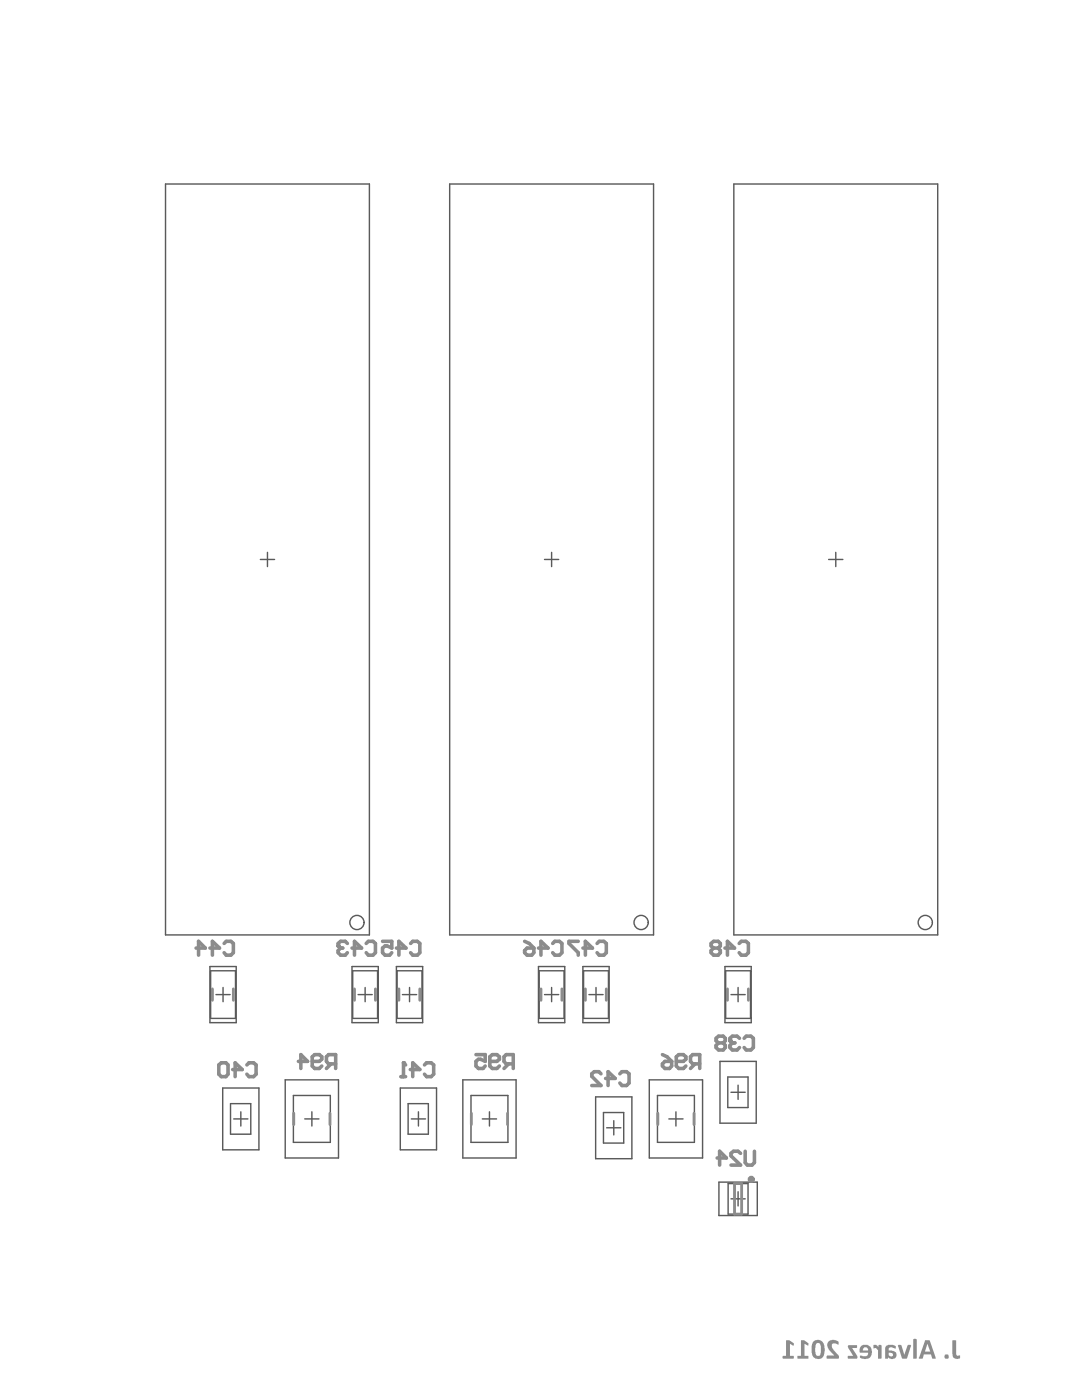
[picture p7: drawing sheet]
<svg xmlns="http://www.w3.org/2000/svg" width="128mm" height="166mm" viewBox="0 0 128 166" stroke-linecap="round" stroke-linejoin="round" font-family="sans-serif">
<g fill="none" stroke="#5a5a5a" stroke-width=".17">
<path d="M19.6 21.8h24.2v89.2h-24.2zM53.4 21.8h24.2v89.2h-24.2zM87.1 21.8h24.2v89.2h-24.2zM30.9 66.4h1.7M31.7 65.6v1.6M64.6 66.4h1.7M65.5 65.6v1.6M98.3 66.4h1.7M99.2 65.6v1.6M24.9 114.7h3.1v6.7h-3.1zM25 115.2h2.9v5.7h-2.9zM25.6 118h1.7"/>
<path d="M26.5 117.2v1.7M41.8 114.7h3.1v6.7h-3.1zM41.9 115.2h2.9v5.7h-2.9zM42.5 118h1.7M43.3 117.2v1.7M47 114.7h3.2v6.7h-3.2zM47.1 115.2h3v5.7h-3zM47.8 118h1.6M48.6 117.2v1.7M63.9 114.7h3.1v6.7h-3.1zM64 115.2h2.9v5.7h-2.9zM64.6 118h1.7"/>
<path d="M65.5 117.2v1.7M69.2 114.7h3.1v6.7h-3.1zM69.3 115.2h2.9v5.7h-2.9zM69.9 118h1.7M70.7 117.2v1.7M86 114.7h3.2v6.7h-3.2zM86.1 115.2h3v5.7h-3zM86.8 118h1.6M87.6 117.2v1.7M26.4 129.1h4.3v7.4h-4.3zM27.4 131h2.4v3.6h-2.4zM27.7 132.8h1.7"/>
<path d="M28.6 132v1.6M33.9 128.2h6.3v9.2h-6.3zM34.8 130h4.4v5.6h-4.4zM36.2 132.8h1.7M37 132v1.6M47.5 129.1h4.3v7.4h-4.3zM48.4 131h2.4v3.6h-2.4zM48.8 132.8h1.7M49.7 132v1.6M54.9 128.2h6.4v9.2h-6.4zM55.9 130h4.4v5.6h-4.4zM57.2 132.8h1.7"/>
<path d="M58.1 132v1.6M70.7 130.2h4.3v7.3h-4.3zM71.6 132h2.4v3.7h-2.4zM72 133.9h1.7M72.8 133v1.7M77.1 128.2h6.3v9.2h-6.3zM78 130h4.4v5.6h-4.4zM79.4 132.8h1.7M80.2 132v1.6M85.4 126h4.3v7.3h-4.3zM86.4 127.8h2.4v3.6h-2.4zM86.8 129.6h1.6"/>
<path d="M87.6 128.8v1.7M85.3 140.3h4.6v4h-4.6zM86.4 140.5h2.4v3.6h-2.4zM86.8 142.3h1.6M87.6 141.4v1.7"/>
<circle cx="42.4" cy="109.5" r=".84"/>
<circle cx="76.1" cy="109.5" r=".84"/>
<circle cx="109.8" cy="109.5" r=".84"/>
</g>
<g fill="none" stroke="#8c8c8c" stroke-width=".34">
<path d="M25.2 117.4v1.3M27.7 117.4v1.3M42.1 117.4v1.3M44.6 117.4v1.3M47.3 117.4v1.3M49.8 117.4v1.3M64.2 117.4v1.3M66.7 117.4v1.3M69.5 117.4v1.3M72 117.4v1.3M86.3 117.4v1.3M88.8 117.4v1.3"/>
<path d="M34.9 132.1v1.4M39.2 132.1v1.4M55.9 132.1v1.4M60.2 132.1v1.4M78.1 132.1v1.4M82.4 132.1v1.4M87.2 140.5h.8v3.6h-.8z"/>
</g>
<path d="M47.6 127.8h.5M47.9 126.1v1.7M48.7 126.9h1.1l-.8-.8v1.7M50.4 126.4l.2-.3h.6l.3 .3v1.1l-.3 .3h-.6l-.2-.3" fill="none" stroke="#8c8c8c" stroke-width=".42"/>
<circle cx="47.9" cy="126.1" r=".21" fill="#8c8c8c"/>
<path d="M47.9 126.1l.2 .3M85.1 137.4h1.1l-.8-.8v1.7M87.8 123.2l-.3-.2h-.6l-.3 .2v.3M87.9 136.9l-.3-.3h-.5l-.3 .3v.3l1.1 1.1h-1.1M88.3 123.2l.3-.2h.5l.3 .2v1.1l-.3 .3h-.5l-.3-.3M88.4 136.6v1.4l.3 .3h.5l.3-.3v-1.4" fill="none" stroke="#8c8c8c" stroke-width=".42"/>
<circle cx="86.6" cy="123.5" r=".21" fill="#8c8c8c"/>
<g fill="none" stroke="#8c8c8c" stroke-width=".42">
<path d="M23.3 112.5h1.1l-.8-.8v1.7M24.9 112.5h1.2l-.9-.8v1.7M26.6 112l.3-.3h.5l.3 .3v1.1l-.3 .3h-.5l-.3-.3M41.2 112l-.2-.3h-.6l-.3 .3v.3M41.8 112.5h1.1l-.8-.8v1.7M43.5 112l.2-.3h.6l.3 .3v1.1l-.3 .3h-.6l-.2-.3M45.4 111.7h1.1v.8l-.6-.2h-.2l-.3 .2v.6l.3 .3h.5l.3-.3M47 112.5h1.2l-.9-.8v1.7M48.7 112l.3-.3h.5l.3 .3v1.1l-.3 .3h-.5l-.3-.3M62.3 111.7l.5 .3 .6 .5M62.6 112.5h.8v.6l-.3 .3h-.5l-.3-.3v-.3zM63.9 112.5h1.1l-.8-.8v1.7"/>
<path d="M65.6 112l.2-.3h.6l.3 .3v1.1l-.3 .3h-.6l-.2-.3M84.7 112.5l-.3-.2v-.3l.3-.3h.5l.3 .3v.3l-.3 .2M84.7 112.5l-.3 .3v.3l.3 .3h.5l.3-.3v-.3l-.3-.3M84.7 112.5h.5M86 112.5h1.2l-.9-.8v1.7M87.7 112l.3-.3h.5l.3 .3v1.1l-.3 .3h-.5l-.3-.3M26 126.4l.3-.3h.5l.3 .3v1.1l-.3 .3h-.5l-.3-.3zM27.6 126.9h1.1l-.8-.8v1.7M29.3 126.4l.3-.3h.5l.3 .3v1.1l-.3 .3h-.5l-.3-.3M35.4 126h1.1l-.8-.8v1.6M37.1 126h.8l.3-.3v-.3l-.3-.2h-.6l-.2 .2v1.1l.2 .3h.6l.3-.3M39.3 126.3l-.6 .5"/>
<path d="M39.8 126.3h-.8l-.3-.3v-.6l.3-.2h.8v1.6M56.5 125.2h1.1v.8l-.6-.3h-.2l-.3 .3v.5l.3 .3h.5l.3-.3M58.1 126h.9l.3-.3v-.3l-.3-.2h-.6l-.3 .2v1.1l.3 .3h.6l.3-.3M60.4 126.3l-.6 .5M60.9 126.3h-.8l-.3-.3v-.6l.3-.2h.8v1.6M71.3 127.4l-.2-.2h-.6l-.3 .2v.3l1.1 1.1h-1.1M71.9 128h1.1l-.8-.8v1.6M73.6 127.4l.2-.2h.6l.3 .2v1.1l-.3 .3h-.6l-.2-.3M85.3 123.8h.5M85.3 123.8l-.3 .3v.2l.3 .3h.5l.3-.3v-.2l-.3-.3M85.3 123.8l-.3-.3v-.3l.3-.2h.5l.3 .2v.3l-.3 .3M86.6 123.5l.3 .3"/>
<path d="M86.9 123.8h.3M86.9 123.8l-.3 .3v.2l.3 .3h.6l.3-.3"/>
</g>
<circle cx="40.1" cy="112.3" r=".21" fill="#8c8c8c"/>
<path d="M40.1 112.3l.3 .2M40.4 112.5h.3M40.4 112.5l-.3 .3v.3l.3 .3h.6l.2-.3" fill="none" stroke="#8c8c8c" stroke-width=".42"/>
<g fill="#8c8c8c">
<path d="M113.1 159.1h.4v1.5a.24 .24 0 0 0 .1 .3 .24 .24 0 0 0 .3-.1 .29 .29 0 0 1 0 .4 .29 .29 0 0 1-.3 .1 .58 .58 0 0 1-.6-.6z"/>
<path d="M108.4 158.9h.4v2.4h-.4z"/>
<path d="M106.6 159.7h.4l.3 1.1 .4-1.1 .3-.1a.12 .12 0 0 1 .1 .1 .12 .12 0 0 1 0 .1l-.5 1.5h-.5z"/>
<path d="M103.7 159.6h.3l.3 .3v-.2v-.1l.3 .1v1.6h-.4v-1.1a.46 .46 0 0 0-.5-.2z"/>
<path d="M100.7 159.7h1v.3h-.6l.7 1-.1 .3h-1.1v-.4h.7l-.6-.9z"/>
<path d="M98.4 159.1a.82 .82 0 0 1 1.1 .2v.3h-.1a.51 .51 0 0 0-.7 0 .82 .82 0 0 0 .4 .8l.5 .5-.1 .4h-1.4v-.3l.1-.1h.8l-.7-.8a.7 .7 0 0 1 .1-1z"/>
<path d="M95.1 159.1h.3l.5 .3v.3l-.4-.2v1.4h.4v.4l-1.3-.1v-.3h.5z"/>
<path d="M93.3 159.1h.4l.5 .3v.3l-.4-.2v1.4h.4v.4h-1.3v-.1v-.3h.4z"/>
<path d="M109.8 159.1l-.7 2a.11 .11 0 0 0 0 .1 .11 .11 0 0 0 .1 .1l.3-.1 .1-.5h.9l.2 .6 .4-.1-.7-2.1zM110.1 159.5l.3 .9h-.6z"/>
<path d="M105.2 159.7l-.1 .2v1.4h.3v-.2h.1a.53 .53 0 0 0 .7 .1 .53 .53 0 0 0 .1-.7 1.01 1.01 0 0 0-.8-.2 .34 .34 0 0 1 .1-.4 .34 .34 0 0 1 .5 .1 .18 .18 0 0 0 .3-.1 .18 .18 0 0 0-.3-.2l-.1-.1h-.6zM105.5 160.5h.1a.29 .29 0 0 1 .3 .1 .29 .29 0 0 1 0 .4h-.3l-.1-.2z"/>
<path d="M102.2 159.7v.1a.62 .62 0 0 0-.1 .7h.9a.47 .47 0 0 1-.3 .5 .47 .47 0 0 1-.5-.1 .2 .2 0 0 0-.1 .2 .2 .2 0 0 0 .2 .2h.2a.83 .83 0 0 0 .9-.3 .83 .83 0 0 0 0-.9 .75 .75 0 0 0-1.2-.4zM102.5 159.9a.34 .34 0 0 1 .4 .1 .34 .34 0 0 1 .1 .3h-.6z"/>
<path d="M96.7 159.1a1.26 1.26 0 0 0-.4 1.2 .78 .78 0 0 0 .5 .9 .78 .78 0 0 0 1-.4l.1-.7a.89 .89 0 0 0-.9-1.1zM96.9 159.5a.34 .34 0 0 1 .4 0 .34 .34 0 0 1 .1 .3v.5a.54 .54 0 0 1-.2 .6 .39 .39 0 0 1-.5-.5l.1-.7z"/>
<circle cx="112.4" cy="161" r=".27"/>
</g>
<g fill="none" stroke="#8c8c8c" stroke-width=".42">
<path d="M68.6 111.7h-1.1v.3l1.1 1.1v.3M69.2 112.5h1.1l-.8-.8v1.7M70.9 112l.2-.3h.6l.3 .3v1.1l-.3 .3h-.6l-.2-.3M78.6 125.2l.6 .2 .5 .6M78.9 126h.8v.5l-.2 .3h-.6l-.3-.3v-.2zM80.3 126h.8l.3-.3v-.3l-.3-.2h-.5l-.3 .2v1.1l.3 .3h.5l.3-.3M82.5 126.3l-.6 .5M83 126.3h-.8l-.3-.3v-.6l.3-.2h.8v1.6"/>
<circle cx="89.2" cy="140" r=".21"/>
</g>
</svg>
